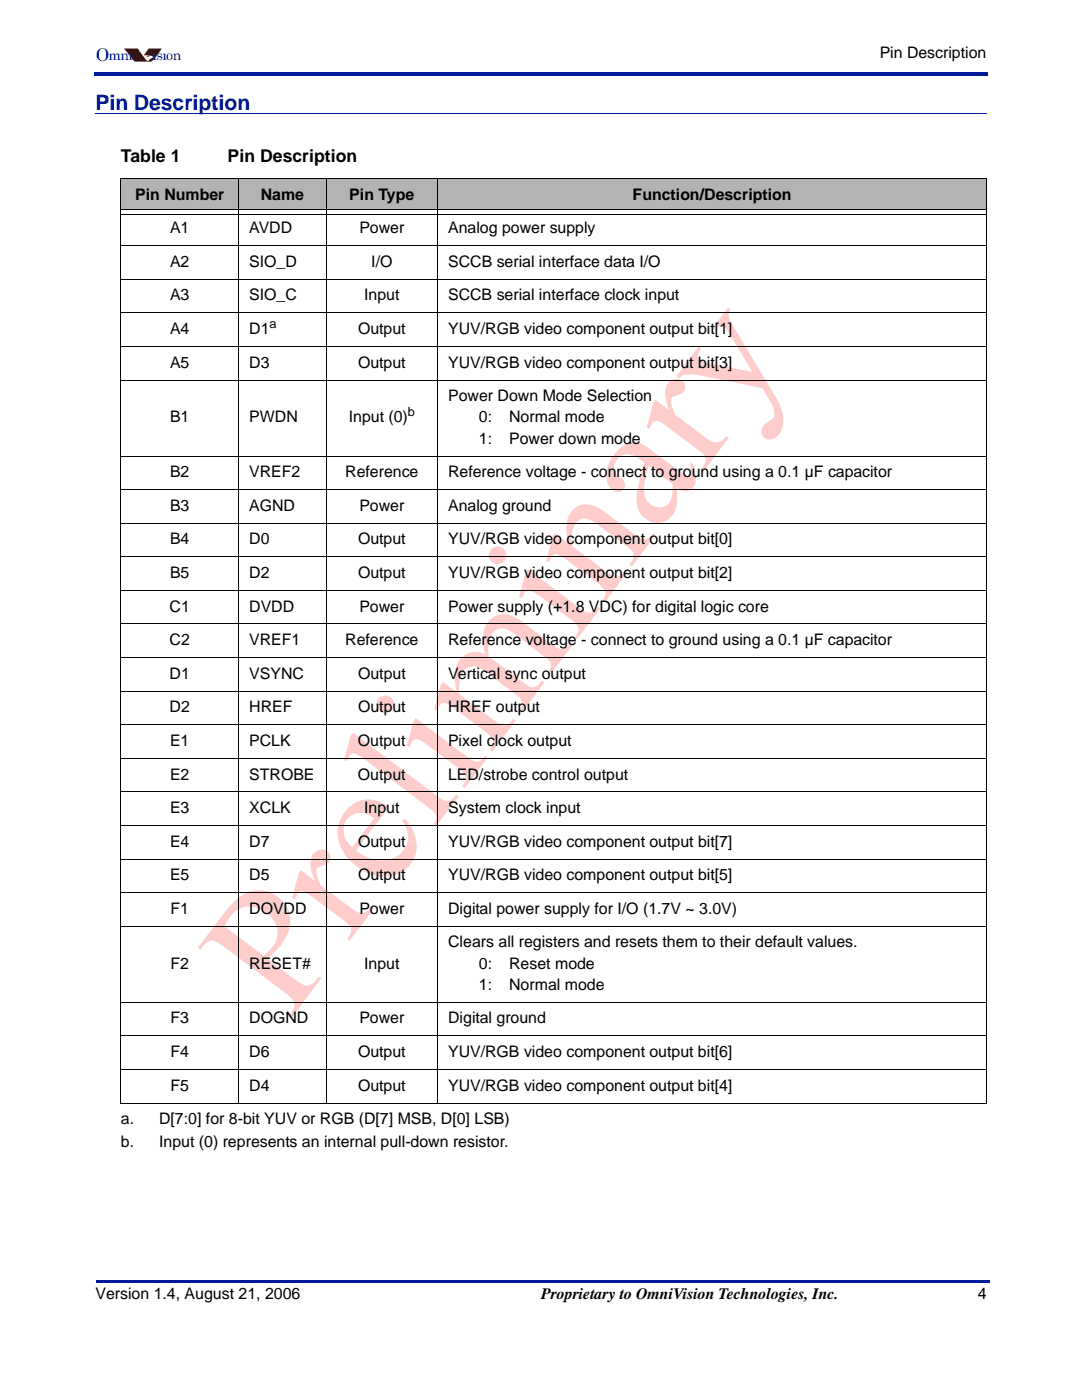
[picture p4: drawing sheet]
<svg xmlns="http://www.w3.org/2000/svg" width="216mm" height="279mm" viewBox="0 0 216 279" stroke-linecap="round" stroke-linejoin="round" font-family="sans-serif">
<defs><g id="words">
<text font-size="4.2" fill="#001a9a" x="19" y="21.9">Pin Description</text>
<text font-size="3.5" fill="#001a9a" x="19.1" y="12.2">O</text>
<g font-size="3.5">
<text x="24.1" y="32.3">Table 1</text>
<text x="45.4" y="32.3">Pin Description</text>
</g>
<g font-size="3.2">
<text x="175.5" y="11.6">Pin Description</text>
<text x="27" y="39.9">Pin Number</text>
<text x="52" y="39.9">Name</text>
<text x="69.7" y="39.9">Pin Type</text>
<text x="126.2" y="39.9">Function/Description</text>
<text x="33.9" y="46.6">A1</text>
<text x="49.7" y="46.6">AVDD</text>
<text x="71.7" y="46.6">Power</text>
<text x="89.4" y="46.6">Analog power supply</text>
<text x="33.9" y="53.3">A2</text>
<text x="49.7" y="53.3">SIO_D</text>
<text x="74.1" y="53.3">I/O</text>
<text x="89.4" y="53.3">SCCB serial interface data I/O</text>
<text x="33.9" y="60">A3</text>
<text x="49.7" y="60">SIO_C</text>
<text x="72.7" y="60">Input</text>
<text x="89.4" y="60">SCCB serial interface clock input</text>
<text x="33.9" y="66.7">A4</text>
<text x="49.7" y="66.7">D1</text>
<text x="71.4" y="66.7">Output</text>
<text x="89.4" y="66.7">YUV/RGB video component output bit[1]</text>
<text x="33.9" y="73.4">A5</text>
<text x="49.7" y="73.4">D3</text>
<text x="71.4" y="73.4">Output</text>
<text x="89.4" y="73.4">YUV/RGB video component output bit[3]</text>
<text x="89.4" y="80.1">Power Down Mode Selection</text>
<text x="33.9" y="84.3">B1</text>
<text x="49.7" y="84.3">PWDN</text>
<text x="69.6" y="84.3">Input (0)</text>
<text x="95.6" y="84.3">0:</text>
<text x="95.6" y="88.5">1:</text>
<text x="101.6" y="84.3">Normal mode</text>
<text x="101.6" y="88.5">Power down mode</text>
<text x="33.9" y="95.2">B2</text>
<text x="49.7" y="95.2">VREF2</text>
<text x="68.9" y="95.2">Reference</text>
<text x="89.4" y="95.2">Reference voltage - connect to ground using a 0.1 µF capacitor</text>
<text x="33.9" y="102">B3</text>
<text x="49.7" y="102">AGND</text>
<text x="71.7" y="102">Power</text>
<text x="89.4" y="102">Analog ground</text>
<text x="33.9" y="108.6">B4</text>
<text x="49.7" y="108.6">D0</text>
<text x="71.4" y="108.6">Output</text>
<text x="89.4" y="108.6">YUV/RGB video component output bit[0]</text>
<text x="33.9" y="115.4">B5</text>
<text x="49.7" y="115.4">D2</text>
<text x="71.4" y="115.4">Output</text>
<text x="89.4" y="115.4">YUV/RGB video component output bit[2]</text>
<text x="33.8" y="122.1">C1</text>
<text x="49.7" y="122.1">DVDD</text>
<text x="71.7" y="122.1">Power</text>
<text x="89.4" y="122.1">Power supply (+1.8 VDC) for digital logic core</text>
<text x="33.8" y="128.8">C2</text>
<text x="49.7" y="128.8">VREF1</text>
<text x="68.9" y="128.8">Reference</text>
<text x="89.4" y="128.8">Reference voltage - connect to ground using a 0.1 µF capacitor</text>
<text x="33.8" y="135.5">D1</text>
<text x="49.7" y="135.5">VSYNC</text>
<text x="71.4" y="135.5">Output</text>
<text x="89.4" y="135.5">Vertical sync output</text>
<text x="33.8" y="142.2">D2</text>
<text x="49.7" y="142.2">HREF</text>
<text x="71.4" y="142.2">Output</text>
<text x="89.4" y="142.2">HREF output</text>
<text x="33.9" y="148.9">E1</text>
<text x="49.7" y="148.9">PCLK</text>
<text x="71.4" y="148.9">Output</text>
<text x="89.4" y="148.9">Pixel clock output</text>
<text x="33.9" y="155.6">E2</text>
<text x="49.7" y="155.6">STROBE</text>
<text x="71.4" y="155.6">Output</text>
<text x="89.4" y="155.6">LED/strobe control output</text>
<text x="33.9" y="162.3">E3</text>
<text x="49.7" y="162.3">XCLK</text>
<text x="72.7" y="162.3">Input</text>
<text x="89.4" y="162.3">System clock input</text>
<text x="33.9" y="169">E4</text>
<text x="49.7" y="169">D7</text>
<text x="71.4" y="169">Output</text>
<text x="89.4" y="169">YUV/RGB video component output bit[7]</text>
<text x="33.9" y="175.7">E5</text>
<text x="49.7" y="175.7">D5</text>
<text x="71.4" y="175.7">Output</text>
<text x="89.4" y="175.7">YUV/RGB video component output bit[5]</text>
<text x="34" y="182.4">F1</text>
<text x="49.7" y="182.4">DOVDD</text>
<text x="71.7" y="182.4">Power</text>
<text x="89.4" y="182.4">Digital power supply for I/O (1.7V ~ 3.0V)</text>
<text x="89.4" y="189.1">Clears all registers and resets them to their default values.</text>
<text x="34" y="193.3">F2</text>
<text x="49.7" y="193.3">RESET#</text>
<text x="72.7" y="193.3">Input</text>
<text x="95.6" y="193.3">0:</text>
<text x="95.6" y="197.5">1:</text>
<text x="101.6" y="197.5">Normal mode</text>
<text x="101.6" y="193.3">Reset mode</text>
<text x="34" y="204.3">F3</text>
<text x="49.7" y="204.3">DOGND</text>
<text x="71.7" y="204.3">Power</text>
<text x="89.4" y="204.3">Digital ground</text>
<text x="34" y="211">F4</text>
<text x="49.7" y="211">D6</text>
<text x="71.4" y="211">Output</text>
<text x="89.4" y="211">YUV/RGB video component output bit[6]</text>
<text x="34" y="217.7">F5</text>
<text x="49.7" y="217.7">D4</text>
<text x="71.4" y="217.7">Output</text>
<text x="89.4" y="217.7">YUV/RGB video component output bit[4]</text>
<text x="24.1" y="224.4">a.</text>
<text x="31.7" y="224.4">D[7:0] for 8-bit YUV or RGB (D[7] MSB, D[0] LSB)</text>
<text x="24.1" y="229">b.</text>
<text x="31.7" y="229">Input (0) represents an internal pull-down resistor.</text>
<text x="19" y="259.3">Version 1.4, August 21, 2006</text>
<text x="107.9" y="259.3">Proprietary to OmniVision Technologies, Inc.</text>
<text x="195.1" y="259.3">4</text>
</g>
<g font-size="2.8" fill="#001a9a">
<text x="21.7" y="11.9">mni</text>
<text x="30.4" y="11.9">ision</text>
</g>
<g font-size="2.5">
<text x="53.8" y="65.4">a</text>
<text x="81.4" y="83">b</text>
</g>
</g></defs>
<g fill="#001a9a">
<path d="M18.7 14.5h.3v.7h-.3z"/>
<path d="M19 14.5h178.2v.7h-178.2z"/>
<path d="M19.1 255.4h.3v.5h-.3z"/>
<path d="M19.4 255.4h178.1v.5h-178.1z"/>
</g>
<g fill="#fcc">
<path d="M62.8 170.1a1.77 1.77 0 0 1 2.2-.4 1.77 1.77 0 0 1 .8 2.1 4 4 0 0 1-2.3 1.3 .93 .93 0 0 0-.3 1.2l.8 2.4 6.1 4.6a2.51 2.51 0 0 0 2.8 .7l.6-.4 .7-.7 .5 .4-4.9 6.4-.5-.4a1.92 1.92 0 0 0-.1-3.2l-7-5.2a2.61 2.61 0 0 0-2.3-.9l-.5 .4-.5 1.1-.6-.3 1.3-4.9 .4-.6 2.9 2.1-.4-.9a4.4 4.4 0 0 1 .3-4.8z"/>
<path d="M70.4 146.2l17.3 13a1.91 1.91 0 0 0 3.1-.4l.2-.3 .5 .4-4.6 6.2-.5-.4a1.87 1.87 0 0 0-.5-3.2l-12.9-9.8a4.2 4.2 0 0 0-2.6-1.3 1.73 1.73 0 0 0-1.1 1.5l-.6-.2 1.3-4.9z"/>
<path d="M97.8 123.7a4.5 4.5 0 0 1 6 .1l6.5 4.9a2.19 2.19 0 0 0 2.6 .5l.9-.9 .5 .4-4.7 6.2-.5-.3a2.11 2.11 0 0 0 .5-2.8l-6.7-5.1a3.9 3.9 0 0 0-3.4-1.2 3.9 3.9 0 0 0-2.1 4.3l.1 1.2 .1 .1 7.3 5.4a1.84 1.84 0 0 0 3.1-.5l.2-.2 .4 .4-4.8 6.3-.4-.3 .1-.3a1.92 1.92 0 0 0-.4-3.2l-6-4.4a3.5 3.5 0 0 0-4-.9 4.2 4.2 0 0 0-1.5 4l.2 1.2 6.7 5.1a2.68 2.68 0 0 0 2.7 1l1.2-1.3 .5 .4-4.7 6.3-.5-.4a1.84 1.84 0 0 0 .4-2.5l-1-1-6.5-4.8a2.92 2.92 0 0 0-2.4-1l-.6 .5-.3 .9-.7-.2 1.3-4.9 .5-.6 2.7 2-.1-.6a7.2 7.2 0 0 1 .9-6.1 4 4 0 0 1 4.9-.8 8.1 8.1 0 0 1 .2-5.9z"/>
<path d="M114.3 101.7a4.2 4.2 0 0 1 5.6 0l6.6 4.9a2.98 2.98 0 0 0 2.7 .9l1.1-1.1 .5 .4-4.7 6.2-.5-.4 .2-.2a1.88 1.88 0 0 0-.5-3.2l-6.1-4.6a3.7 3.7 0 0 0-3.4-.9 4.2 4.2 0 0 0-1.7 4.6l.1 .7 6.7 5a3.3 3.3 0 0 0 2.2 1.1 2.42 2.42 0 0 0 1.7-1.4l.4 .4-4.6 6.3-.5-.4a1.85 1.85 0 0 0-.3-3.2l-6.3-4.8a5 5 0 0 0-2.8-1.4 1.8 1.8 0 0 0-1.1 1.5l-.6-.1 1.3-5 .4-.6 2.7 2a7.6 7.6 0 0 1 .5-6.2z"/>
<path d="M133.5 76.2a1.77 1.77 0 0 1 2.3-.4 1.77 1.77 0 0 1 .8 2.1 4 4 0 0 1-2.3 1.3 .93 .93 0 0 0-.4 1.2l.9 2.4 6 4.6a2.51 2.51 0 0 0 2.9 .7l.6-.4 .6-.7 .5 .4-4.8 6.4-.5-.3a1.92 1.92 0 0 0-.2-3.2l-7-5.3a2.61 2.61 0 0 0-2.3-.9l-.4 .4-.6 1.1-.6-.3 1.4-4.9 .4-.6 2.8 2.1-.3-.9a4.4 4.4 0 0 1 .2-4.8z"/>
<path d="M145.3 61.4l.5 .3a2.88 2.88 0 0 0 .5 3.3l8.7 14.6a6.5 6.5 0 0 1 .5 7.1 1.91 1.91 0 0 1-2 1 1.91 1.91 0 0 1-1.6-1.4 2.67 2.67 0 0 1 1.7-2.3 1.85 1.85 0 0 0 .7-2.7l-2.2-3.8-12.9-2.7-2.4-.1-1.4 .8-.5-.4 4.4-5.9 .6 .4a1.49 1.49 0 0 0-.3 2.3l1.3 .5 9.2 1.8-4.8-8a1.73 1.73 0 0 0-1.6-1.2l-1 .8-.5-.3z"/>
<path d="M46.4 180.2a6.5 6.5 0 0 1 11 1.2 7 7 0 0 1-1.5 7.4l-2.5 2.5 5.4 4.1a3.9 3.9 0 0 0 2.7 1.3l1.2-.7 .9-1.1 .5 .3-6 8-.5-.4a2.95 2.95 0 0 0 1-2.9l-.3-.6-1.1-.9-12.4-9.4a4 4 0 0 0-2.7-1.2l-1 .4-1.1 1.4-.5-.4 5.1-6.8zM46.4 182.4l-.7 .9-.9 1.6 7.8 5.9 .9-.9a4.7 4.7 0 0 0-.9-8.1 4.7 4.7 0 0 0-6.2 .6z"/>
<path d="M69.2 161.5a5.9 5.9 0 0 1 8.4-.5l-6.6 8.8a7.1 7.1 0 0 0 8.3 1 4.6 4.6 0 0 0 1.2-6.6l-.2-.5 .6-.2a7.4 7.4 0 0 1 1.7 7.8 6.9 6.9 0 0 1-9.8 2.7 9.6 9.6 0 0 1-5.4-7.2 6.9 6.9 0 0 1 1.8-5.3zM69.5 163.2a4.1 4.1 0 0 0 .8 5.9l4.3-5.8a3.8 3.8 0 0 0-5.1-.1z"/>
<path d="M75.1 140.6a1.75 1.75 0 0 1 3.5 0 1.75 1.75 0 0 1-3.5 0zM82.9 143.3l10.1 7.6a2.74 2.74 0 0 0 2.7 1l1.1-1.1 .5 .4-4.6 6.1-.5-.4a1.95 1.95 0 0 0-.3-3.3l-6.8-5a2.91 2.91 0 0 0-2.4-1l-.6 .6-.3 .9-.6-.2 1.3-5z"/>
<path d="M97.5 110.8a1.75 1.75 0 0 1 3.5 0 1.75 1.75 0 0 1-3.5 0zM105.3 113.6l10.2 7.6a2.74 2.74 0 0 0 2.6 1l1.2-1.1 .4 .4-4.6 6.1-.5-.4a1.95 1.95 0 0 0-.3-3.3l-6.8-5a2.91 2.91 0 0 0-2.3-1l-.6 .5-.4 .9-.6-.2 1.3-4.9z"/>
<path d="M123.5 89.7a3.8 3.8 0 0 1 5.6-.5l6.9 5.1a1.07 1.07 0 0 0 1.8 .1l-.1-2.1 .8 .5a5.2 5.2 0 0 1-.2 4.5 2.11 2.11 0 0 1-3.2 0v2.4a4 4 0 0 1-5.3 4.3 4.5 4.5 0 0 1-2.8-5 30.5 30.5 0 0 1 1.6-6.6 5.3 5.3 0 0 0-3.8-1.7 2.73 2.73 0 0 0-1.9 3.9l.2 .3a2.09 2.09 0 0 1 1.6 2.2 1.53 1.53 0 0 1-1.3 1.1 1.53 1.53 0 0 1-1.5-.7 5 5 0 0 1 .2-6.2zM129.4 93l-.5 1.7a8 8 0 0 0-.1 4.8 2.83 2.83 0 0 0 4.9 .6l.4-1.2 .1-2.3z"/>
</g>
<g fill="#bf0000">
<path d="M24.8 9.7h2.7l1.1 1.6a1.47 1.47 0 0 0 1 .9l.4-.4 .4-.3 .2 .1-.2-.4-1.7-.2 1-1.3h2.6l-1.7 2.3-.4 .3h-3l-.5-.2z" fill-rule="evenodd"/>
<path d="M29.4 11.1l.4 .2h-.3l-.2-.1z" fill-rule="evenodd"/>
</g>
<g fill="#bf0000">
<path d="M24.7 9.7l1.8 2.2 .7 .4h2.7l.5-.1 1.9-2.5h-2.6l-1 1.3 1.7 .1 .2 .5-.2-.1-.4 .3-.4 .5-.4-.2-1.7-2.4h-2.7h2.7l1.4 2 .7 .6a.9 .9 0 0 1 1-.7l-.2-.5-.6 .1-.2-.2h-.9l1-1.3h2.6l-1.7 2.3-.4 .3h-3l-.5-.2-.3-.4 .1 .2z"/>
<path d="M29.4 11.1l.4 .1v.1h-.3l-.2-.1 .3 .1 .2-.1-.4-.1-.1 .1z"/>
</g>
<path d="M32.4 9.8h1v.7h-1z" fill="#fff"/>
<g fill="#bf0000">
<path d="M30.5 9.8h.8v.7h-.8z"/>
<path d="M25.7 9.8h.8v.7h-.8z"/>
</g>
<path d="M19 22.6h177.8" fill="none" stroke="#001a9a" stroke-width=".2"/>
<g fill="#b3b3b3">
<path d="M24.1 35.6h23.6v6.2h-23.6z"/>
<path d="M47.6 35.6h17.6v6.2h-17.6z"/>
<path d="M65.1 35.6h22.3v6.2h-22.3z"/>
<path d="M87.3 35.6h109.6v6.2h-109.6z"/>
</g>
<g fill="none" stroke="#000" stroke-width=".2">
<path d="M24 35.6h172.9M24.1 35.7v184.3M47.6 35.5v184.7M65.1 35.5v184.7M87.3 35.5v184.7M196.8 35.7v184.3M24 49h172.9M24 55.7h172.9M24.2 41.9h172.6M24.2 42.8h172.6M24 62.4h172.9M24 69.2h172.9"/>
<path d="M24 75.8h172.9M24 91h172.9M24 97.7h172.9M24 104.4h172.9M24 111.1h172.9M24 117.8h172.9M24 124.5h172.9M24 131.2h172.9M24 137.9h172.9M24 144.6h172.9M24 151.3h172.9M24 158.1h172.9"/>
<path d="M24 164.7h172.9M24 171.4h172.9M24 178.2h172.9M24 184.8h172.9M24 200h172.9M24 206.7h172.9M24 213.4h172.9M24 220.1h172.9"/>
</g>
<use href="#words"/>
</svg>
